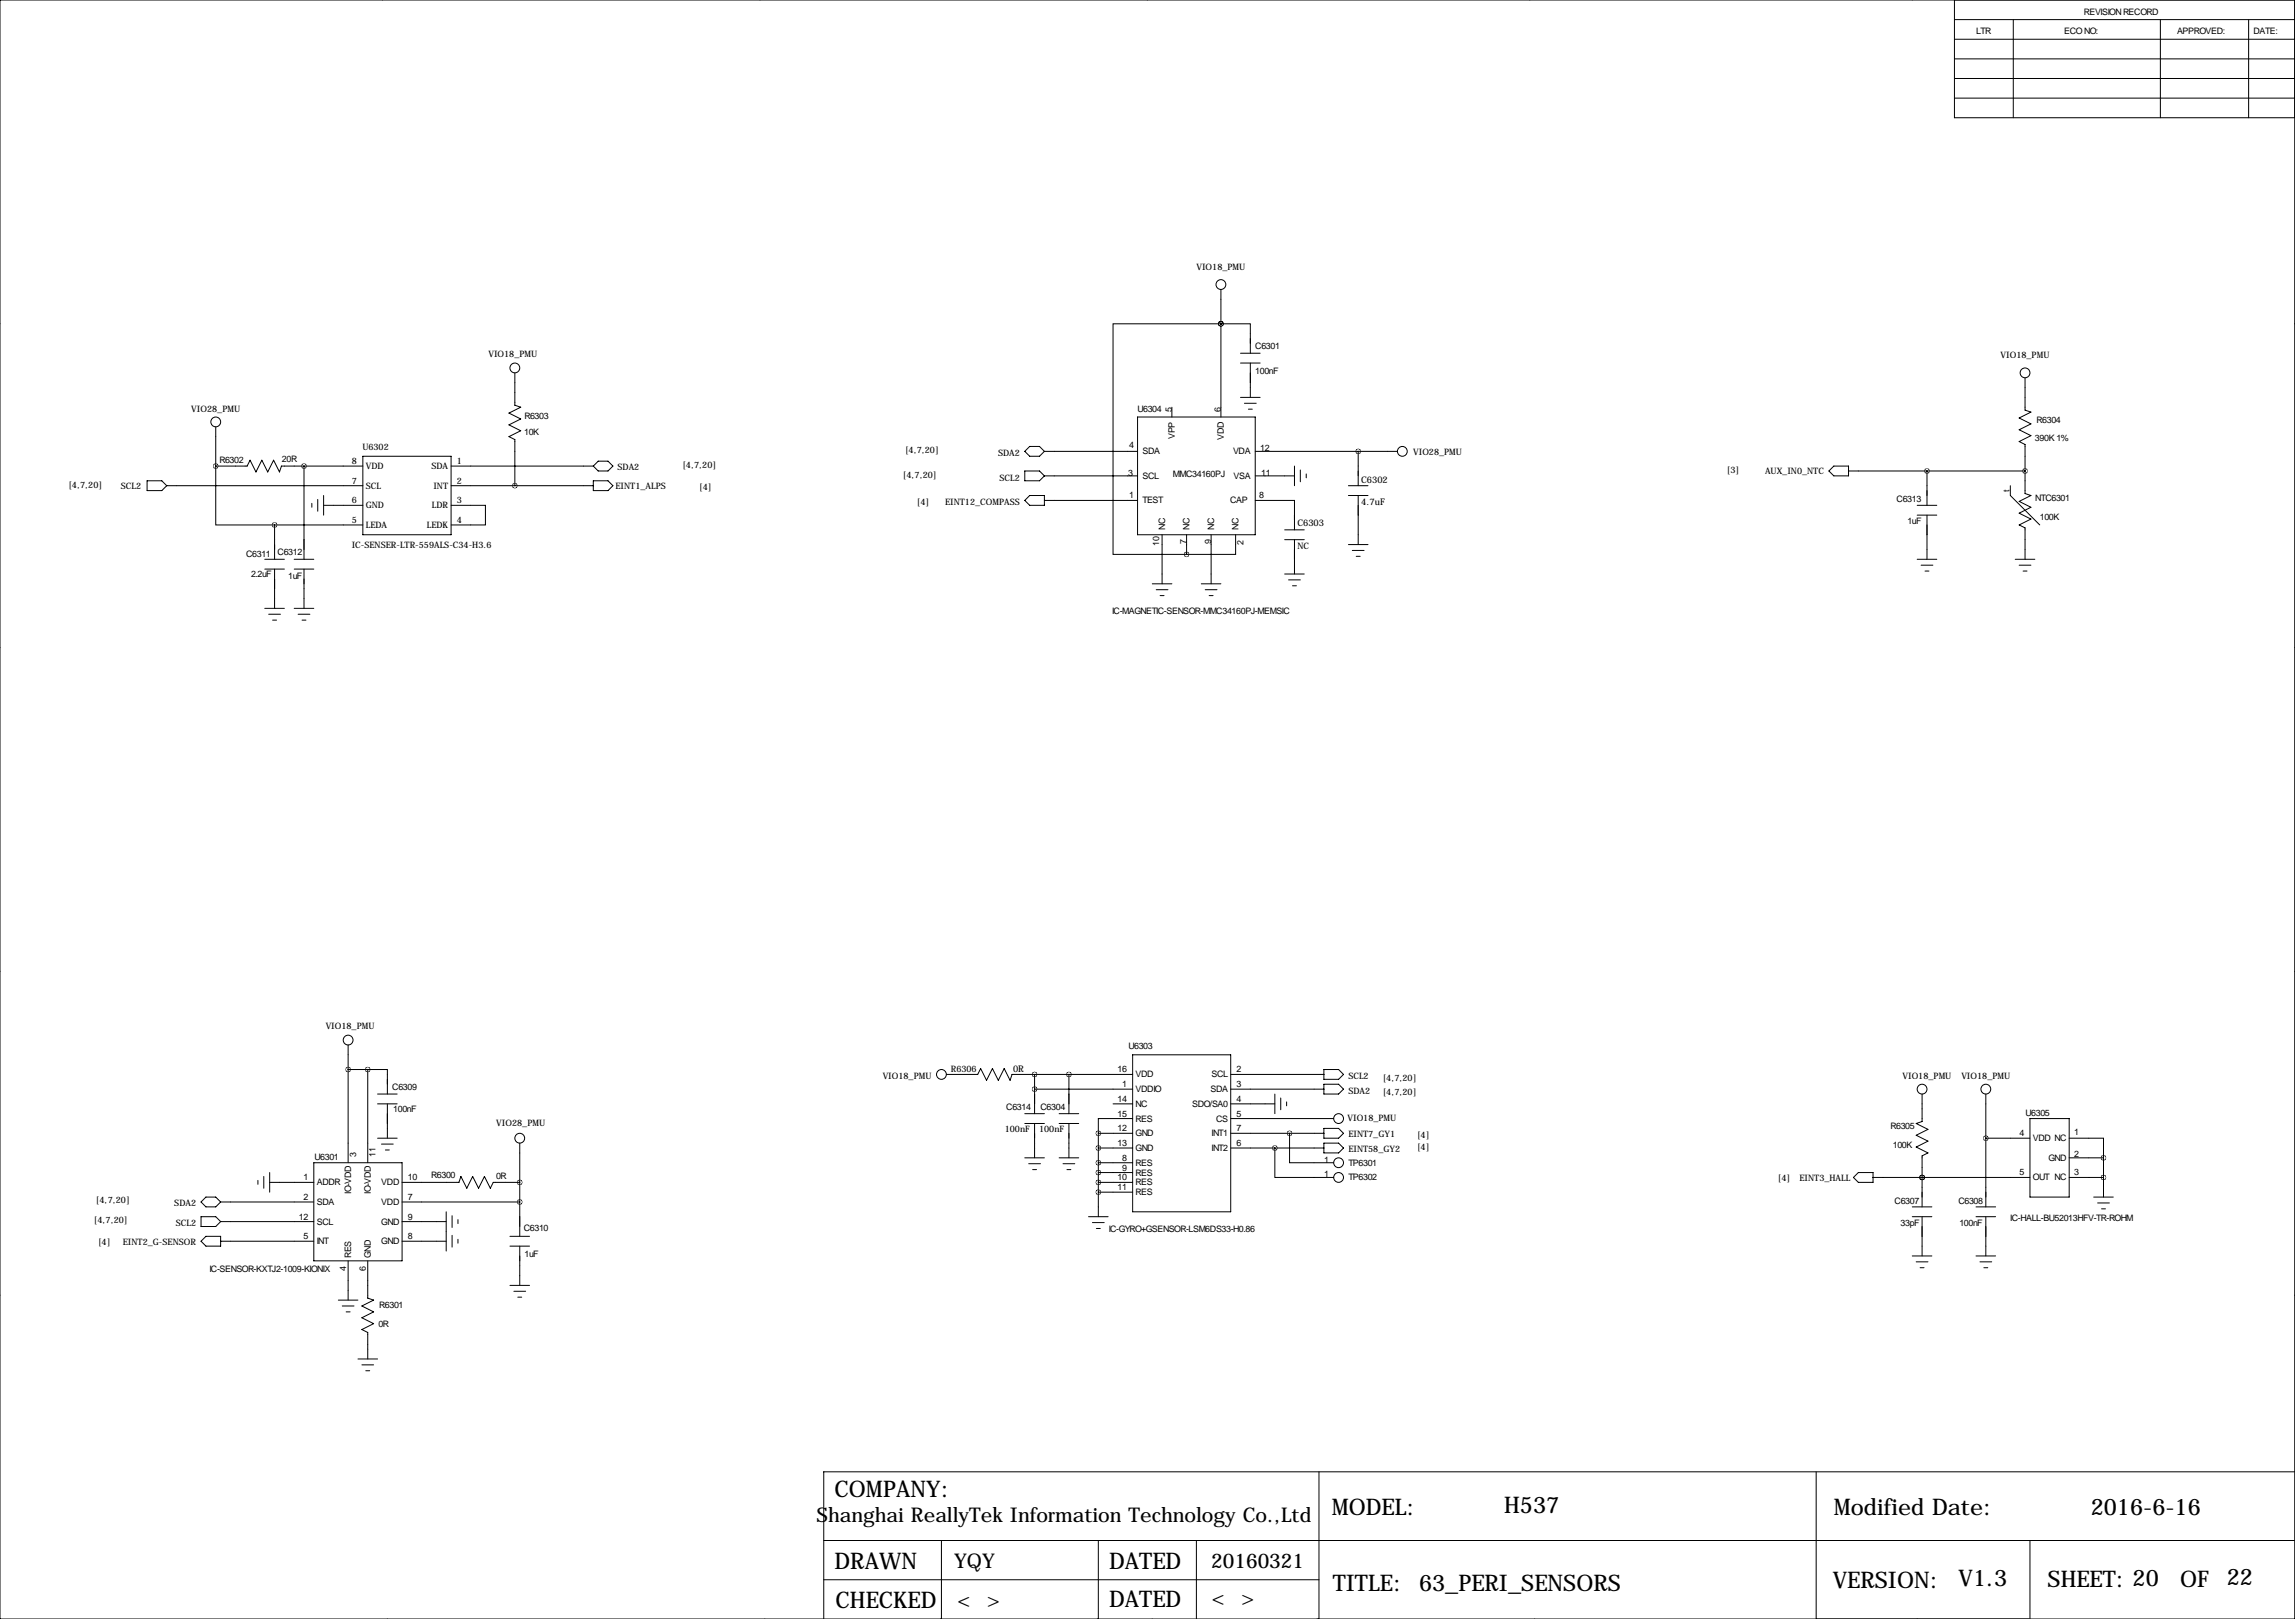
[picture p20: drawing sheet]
<svg xmlns="http://www.w3.org/2000/svg" width="594mm" height="419mm" viewBox="0 0 594 419" stroke-linecap="round" stroke-linejoin="round" font-family="sans-serif">
<defs><g id="words">
<g font-size="5.9">
<text x="216.2" y="387.6">COMPANY:</text>
<text x="344.9" y="392.2">MODEL:</text>
<text x="389.6" y="391.7">H537</text>
<text x="475" y="392.2">Modified Date:</text>
<text x="541.5" y="392.2">2016-6-16</text>
<text x="216.2" y="406.1">DRAWN</text>
<text x="287.3" y="406.1">DATED</text>
<text x="345.2" y="411.7">TITLE:</text>
<text x="367.5" y="411.7">63_PERI_SENSORS</text>
<text x="474.7" y="411">VERSION:</text>
<text x="507.3" y="410.5">V1.3</text>
<text x="530.4" y="410.7">SHEET: 20</text>
<text x="564.7" y="410.7">OF</text>
<text x="576.7" y="410.3">22</text>
<text x="216.4" y="416.3">CHECKED</text>
<text x="287.3" y="416.1">DATED</text>
</g>
<g font-size="5.3">
<text x="211.5" y="394">Shanghai ReallyTek Information Technology Co.,Ltd</text>
<text x="247.1" y="405.9">YQY</text>
<text x="313.7" y="405.9">20160321</text>
<text x="247.9" y="416.1">&lt; &gt;</text>
<text x="313.8" y="415.4">&lt; &gt;</text>
</g>
<g font-size="2.4">
<text x="352.6" y="125">C6302</text>
<text x="352.6" y="130.7">4.7uF</text>
<text x="336" y="136.1">C6303</text>
<text x="262.4" y="277.6">0R</text>
</g>
<g font-size="2.3">
<text x="539.8" y="3.8">REVISION RECORD</text>
<text x="511.8" y="8.9">LTR</text>
<text x="534.7" y="8.9">ECO NO:</text>
<text x="563.9" y="8.9">APPROVED:</text>
<text x="583.7" y="8.9">DATE:</text>
<text x="309.9" y="69.9">VIO18_PMU</text>
<text x="126.5" y="92.5">VIO18_PMU</text>
<text x="325.1" y="90.4">C6301</text>
<text x="518.2" y="92.7">VIO18_PMU</text>
<text x="325.1" y="96.8">100nF</text>
<text x="49.6" y="106.8">VIO28_PMU</text>
<text x="294.6" y="106.7">U6304</text>
<text x="303.5" y="106.7" transform="rotate(-90 303.5 106.7)">5</text>
<text x="316.2" y="106.7" transform="rotate(-90 316.2 106.7)">6</text>
<text x="135.8" y="112.5">10K</text>
<text x="135.8" y="108.5">R6303</text>
<text x="304.3" y="113.6" transform="rotate(-90 304.3 113.6)">VPP</text>
<text x="317" y="113.8" transform="rotate(-90 317 113.8)">VDD</text>
<text x="527.5" y="109.5">R6304</text>
<text x="56.8" y="119.9">R6302</text>
<text x="73" y="119.6">20R</text>
<text x="93.9" y="116.6">U6302</text>
<text x="234.4" y="117.2">[4,7,20]</text>
<text x="258.5" y="118.1">SDA2</text>
<text x="292.4" y="116.1">4</text>
<text x="295.9" y="117.6">SDA</text>
<text x="319.4" y="117.6">VDA</text>
<text x="326.4" y="116.8">12</text>
<text x="366" y="117.7">VIO28_PMU</text>
<text x="527.1" y="114">390K 1%</text>
<text x="91.1" y="125.2">7</text>
<text x="91.1" y="120.1">8</text>
<text x="94.7" y="121.5">VDD</text>
<text x="111.7" y="121.5">SDA</text>
<text x="118.4" y="120.1">1</text>
<text x="118.4" y="125.2">2</text>
<text x="159.9" y="121.7">SDA2</text>
<text x="176.8" y="121.2">[4,7,20]</text>
<text x="233.9" y="123.8">[4,7,20]</text>
<text x="258.9" y="124.5">SCL2</text>
<text x="292.2" y="123.2">3</text>
<text x="295.9" y="124">SCL</text>
<text x="303.8" y="123.4">MMC34160PJ</text>
<text x="319.5" y="124">VSA</text>
<text x="326.6" y="123.2">11</text>
<text x="447.3" y="122.5">[3]</text>
<text x="457.2" y="122.7">AUX_IN0_NTC</text>
<text x="17.7" y="126.3">[4,7,20]</text>
<text x="31.3" y="126.5">SCL2</text>
<text x="91.1" y="130.3">6</text>
<text x="94.7" y="131.6">GND</text>
<text x="94.7" y="126.5">SCL</text>
<text x="111.9" y="131.6">LDR</text>
<text x="112.3" y="126.5">INT</text>
<text x="118.4" y="130.3">3</text>
<text x="159.4" y="126.6">EINT1_ALPS</text>
<text x="181.1" y="126.8">[4]</text>
<text x="237.5" y="130.6">[4]</text>
<text x="244.8" y="130.8">EINT12_COMPASS</text>
<text x="292.4" y="129">1</text>
<text x="295.9" y="130.3">TEST</text>
<text x="318.6" y="130.3">CAP</text>
<text x="326.1" y="128.8">8</text>
<text x="491.2" y="130">C6313</text>
<text x="520.4" y="127.3" transform="rotate(-90 520.4 127.3)">t</text>
<text x="527.1" y="129.8">NTC6301</text>
<text x="91.1" y="135.4">5</text>
<text x="94.7" y="136.7">LEDA</text>
<text x="110.5" y="136.7">LEDK</text>
<text x="118.4" y="135.4">4</text>
<text x="301.8" y="137.2" transform="rotate(-90 301.8 137.2)">NC</text>
<text x="308.1" y="137.2" transform="rotate(-90 308.1 137.2)">NC</text>
<text x="314.5" y="137.2" transform="rotate(-90 314.5 137.2)">NC</text>
<text x="320.8" y="137.2" transform="rotate(-90 320.8 137.2)">NC</text>
<text x="494" y="135.6">1uF</text>
<text x="528.3" y="134.6">100K</text>
<text x="71.9" y="143.8">C6312</text>
<text x="91.1" y="141.8">IC-SENSER-LTR-559ALS-C34-H3.6</text>
<text x="300.2" y="141.3" transform="rotate(-90 300.2 141.3)">10</text>
<text x="307.3" y="140.9" transform="rotate(-90 307.3 140.9)">7</text>
<text x="313.7" y="140.9" transform="rotate(-90 313.7 140.9)">9</text>
<text x="322.1" y="141.1" transform="rotate(-90 322.1 141.1)">2</text>
<text x="336" y="142.1">NC</text>
<text x="63.8" y="144.3">C6311</text>
<text x="65" y="149.4">2.2uF</text>
<text x="74.7" y="149.9">1uF</text>
<text x="288" y="159">IC-MAGNETIC-SENSOR-MMC34160PJ-MEMSIC</text>
<text x="84.4" y="266.4">VIO18_PMU</text>
<text x="292.3" y="271.5">U6303</text>
<text x="228.6" y="279.4">VIO18_PMU</text>
<text x="246.3" y="277.6">R6306</text>
<text x="289.5" y="277.6">16</text>
<text x="290.7" y="281.4">1</text>
<text x="294.1" y="278.9">VDD</text>
<text x="313.8" y="278.9">SCL</text>
<text x="320.3" y="277.6">2</text>
<text x="320.3" y="281.4">3</text>
<text x="349.3" y="279.4">SCL2</text>
<text x="358.1" y="279.7">[4,7,20]</text>
<text x="492.8" y="279.4">VIO18_PMU</text>
<text x="508" y="279.4">VIO18_PMU</text>
<text x="101.6" y="282.2">C6309</text>
<text x="101.9" y="287.8">100nF</text>
<text x="260.6" y="287.3">C6314</text>
<text x="269.5" y="287.3">C6304</text>
<text x="289.5" y="285.2">14</text>
<text x="294.1" y="282.7">VDDIO</text>
<text x="294.1" y="286.5">NC</text>
<text x="308.8" y="286.5">SDO/SA0</text>
<text x="313.5" y="282.7">SDA</text>
<text x="320.3" y="285.2">4</text>
<text x="349.3" y="283.2">SDA2</text>
<text x="358.1" y="283.6">[4,7,20]</text>
<text x="128.5" y="291.6">VIO28_PMU</text>
<text x="260.2" y="293.1">100nF</text>
<text x="269.1" y="293.1">100nF</text>
<text x="289.5" y="292.9">12</text>
<text x="289.5" y="289.1">15</text>
<text x="294.1" y="290.3">RES</text>
<text x="315" y="290.3">CS</text>
<text x="320.3" y="289.1">5</text>
<text x="320.3" y="292.9">7</text>
<text x="349" y="290.2">VIO18_PMU</text>
<text x="489.7" y="292.4">R6305</text>
<text x="524.7" y="288.8">U6305</text>
<text x="537.2" y="293.9">1</text>
<text x="92.2" y="299.5" transform="rotate(-90 92.2 299.5)">3</text>
<text x="97.3" y="299.5" transform="rotate(-90 97.3 299.5)">11</text>
<text x="289.5" y="296.7">13</text>
<text x="294.1" y="294.1">GND</text>
<text x="294.1" y="297.9">GND</text>
<text x="313.8" y="297.9">INT2</text>
<text x="313.8" y="294.1">INT1</text>
<text x="320.3" y="296.7">6</text>
<text x="349.3" y="294.4">EINT7_GY1</text>
<text x="349.3" y="298.2">EINT58_GY2</text>
<text x="367" y="294.5">[4]</text>
<text x="367" y="297.8">[4]</text>
<text x="490.3" y="297.2">100K</text>
<text x="523.1" y="294.1">4</text>
<text x="526.5" y="295.4">VDD NC</text>
<text x="537.2" y="299.5">2</text>
<text x="78.6" y="305.6">1</text>
<text x="81.5" y="300.2">U6301</text>
<text x="105.7" y="305.6">10</text>
<text x="111.7" y="305.1">R6300</text>
<text x="128.5" y="305.3">0R</text>
<text x="289.5" y="305.6">10</text>
<text x="290.7" y="300.5">8</text>
<text x="290.7" y="303">9</text>
<text x="294.1" y="301.8">RES</text>
<text x="294.1" y="304.3">RES</text>
<text x="343" y="301">1</text>
<text x="343" y="304.8">1</text>
<text x="349.3" y="301.8">TP6301</text>
<text x="349.3" y="305.6">TP6302</text>
<text x="460.5" y="305.7">[4]</text>
<text x="466.1" y="305.8">EINT3_HALL</text>
<text x="523.1" y="304.3">5</text>
<text x="526.5" y="305.6">OUT NC</text>
<text x="530.6" y="300.5">GND</text>
<text x="537.2" y="304">3</text>
<text x="24.9" y="311.5">[4,7,20]</text>
<text x="78.6" y="310.6">2</text>
<text x="82" y="306.8">ADDR</text>
<text x="82" y="311.9">SDA</text>
<text x="90.9" y="309" transform="rotate(-90 90.9 309)">IO-VDD</text>
<text x="96" y="309" transform="rotate(-90 96 309)">IO-VDD</text>
<text x="98.8" y="311.9">VDD</text>
<text x="98.8" y="306.8">VDD</text>
<text x="105.7" y="310.6">7</text>
<text x="289.5" y="308.1">11</text>
<text x="294.1" y="306.8">RES</text>
<text x="294.1" y="309.4">RES</text>
<text x="490.7" y="311.7">C6307</text>
<text x="507.2" y="311.7">C6308</text>
<text x="24.3" y="316.6">[4,7,20]</text>
<text x="45.1" y="312.2">SDA2</text>
<text x="45.5" y="317.2">SCL2</text>
<text x="77.4" y="315.7">12</text>
<text x="82" y="317">SCL</text>
<text x="98.8" y="317">GND</text>
<text x="105.7" y="315.7">9</text>
<text x="492.3" y="317.3">33pF</text>
<text x="507.5" y="317.3">100nF</text>
<text x="520.7" y="316">IC-HALL-BU52013HFV-TR-ROHM</text>
<text x="25.4" y="322.2">[4]</text>
<text x="31.8" y="322.3">EINT2_G-SENSOR</text>
<text x="78.6" y="320.8">5</text>
<text x="82" y="322.1">INT</text>
<text x="98.8" y="322.1">GND</text>
<text x="105.7" y="320.8">8</text>
<text x="135.7" y="318.8">C6310</text>
<text x="287.2" y="319">IC-GYRO+GSENSOR-LSM6DS33-H0.86</text>
<text x="54.2" y="329.2">IC-SENSOR-KXTJ2-1009-KIONIX</text>
<text x="89.7" y="329.1" transform="rotate(-90 89.7 329.1)">4</text>
<text x="90.9" y="325.6" transform="rotate(-90 90.9 325.6)">RES</text>
<text x="94.7" y="329.1" transform="rotate(-90 94.7 329.1)">6</text>
<text x="96" y="325.6" transform="rotate(-90 96 325.6)">GND</text>
<text x="135.9" y="325.4">1uF</text>
<text x="98.2" y="338.6">R6301</text>
<text x="98" y="343.4">0R</text>
</g>
</g></defs>
<g fill="none" stroke="#000" stroke-width=".26">
<path d="M99.1 0h.1M196.8 0h.1M297.2 0h.1M396.2 0h.1M495.3 0h.1M0 0h594.4v419.1h-594.4zM506.2 0v30.5h88.2M506.2 15.2h88.2M506.2 10.2h88.2M506.2 5.1h88.2M521.5 5.1v25.4M559.6 5.1v25.4"/>
<path d="M582.4 5.1v25.4M506.2 20.3h88.2M506.2 25.4h88.2M316.2 74.9v33M-.1 83.8h.1M133.3 96.5v8.4l1.6 .5-3.1 1.5 3.1 1.6-3.1 1.5 3.1 1.5-3.1 1.5 1.5 .8v11.9M316.2 83.8h.1M316.2 83.8h-27.9v59.7h19M316.2 83.8h7.6v7.6M321.3 91.4h5.1M321.3 94h5.1M323.8 94v8.9"/>
<path d="M524.5 97.8v8.4l1.5 .5-3 1.5 3 1.5-3 1.6 3 1.5-3 1.5 1.5 .8v12.7l1.5 .5-3 1.5 3 1.5-3 1.5 3 1.6-3 1.5 1.5 .8v8.1M594.4 83.8h.1M55.9 110.5v10.1M94 118.1h22.8v20.3h-22.8zM266.7 115.6h2.5l1.3 1.2-1.3 1.3h-2.5l-1.3-1.3zM270.5 116.8h24.1M294.6 107.9h30.5v30.5h-30.5zM303.5 105.4v2.5M321.3 102.9h5.1M322.3 104.4h3.1M323.3 105.9h1.1M325.1 116.8h36.8"/>
<path d="M351.8 116.8v8.9M38.1 124.5h3.8l1.3 1.2-1.3 1.3h-3.8zM43.2 125.7h50.8M55.9 120.6v15.3h15.2M55.9 120.6h8.1l.8-1.5 1.5 3.1 1.5-3.1 1.5 3.1 1.6-3.1 1.5 3.1 .5-1.6h21.1M71.1 135.9v8.9M71.1 135.9h22.9M78.7 120.6v24.2M80.8 130.3v1M82.3 129.3v3M83.8 130.8h10.2M83.8 128.3v5"/>
<path d="M116.8 130.8h8.9v5.1h-8.9M116.8 120.6h36.9M116.8 125.7h36.9M153.7 124.5h3.8l1.2 1.2-1.2 1.3h-3.8zM153.7 120.6l1.2-1.2h2.6l1.2 1.2-1.2 1.3h-2.6zM265.4 121.9h3.8l1.3 1.3-1.3 1.3h-3.8zM266.7 128.3h3.8v2.5h-3.8l-1.3-1.3zM270.5 123.2h24.1M270.5 129.5h24.1M301 138.4v12.7M307.3 138.4v5.1M313.7 138.4v12.7"/>
<path d="M320 138.4v5.1h-12.7M325.1 129.5h10.2v7.7M325.1 123.2h10.2M332.7 137.2h5.1M332.7 139.7h5.1M335.3 120.6v5.1M335.3 139.7v8.9M336.8 121.7v3M338.3 122.7v1M349.2 125.7h5.1M349.2 128.3h5.1M351.8 128.3v12.7"/>
<path d="M475 120.6h3.8v2.6h-3.8l-1.3-1.3zM478.8 121.9h45.7M496.6 130.8h5M496.6 133.3h5M499.1 121.9v8.9M499.1 133.3v11.5M520.7 125.7v2.6l7.6 7.6M68.6 147.3h5.1M68.6 144.8h5.1M68.6 157.5h5.1M69.6 159h3M71.1 147.3v10.2"/>
<path d="M76.2 147.3h5.1M76.2 144.8h5.1M76.2 157.5h5.1M77.2 159h3.1M78.7 147.3v10.2M298.4 151.1h5.1M299.5 152.7h3M300.5 154.2h1M311.1 151.1h5.1M312.2 152.7h3M313.2 154.2h1M332.7 148.6h5.1"/>
<path d="M333.8 150.1h3M334.8 151.6h1M349.2 141h5.1M350.3 142.5h3M351.3 144h1M496.6 144.8h5M497.6 146.3h3M498.6 147.8h1M522 144.8h5M523 146.3h3M524 147.8h1M-.1 167.6h.1"/>
<path d="M70.6 160.5h1M78.2 160.5h1M594.4 167.6h.1M-.1 251.5h.1M594.4 251.5h.1M90.2 270.5v30.5M90.2 276.9h5M95.2 276.9h5.1v6.3M95.2 276.9v24.1M245.1 278.1h8.1l.8-1.5 1.5 3.1 1.5-3.1 1.6 3.1 1.5-3.1 1.5 3.1 .5-1.6h31.3M268 278.1v10.2M276.9 278.1v10.2"/>
<path d="M293.4 273h25.4v40.7h-25.4zM318.8 278.1h24.1M342.9 276.9h3.8l1.3 1.2-1.3 1.3h-3.8zM97.8 283.2h5.1M97.8 285.8h5.1M97.8 294.6h5.1M98.8 296.2h3.1M99.8 297.7h1M100.3 285.8v8.8M134.6 295.9v24.1M265.4 299.7h5.1M265.4 290.8h5.1"/>
<path d="M265.4 288.3h5.1M268 281.9h25.4M268 290.8v8.9M274.3 299.7h5.1M274.3 290.8h5.1M274.3 288.3h5.1M276.9 290.8v8.9M284.5 293.4v21.6M284.5 297.2h8.9M284.5 293.4h8.9M288.3 285.8h5.1M293.4 289.6h-8.9v3.8"/>
<path d="M318.8 285.8h11.4M318.8 289.6h26.6M318.8 281.9h24.1M318.8 297.2h24.1M318.8 293.4h24.1M330.2 297.2v7.6h15.2M330.2 283.2v5.1M331.7 284.2v3.1M333.2 285.2v1.1M334 293.4v7.6h11.4M342.9 280.7h3.8l1.3 1.2-1.3 1.3h-3.8zM342.9 292.1h3.8l1.3 1.3-1.3 1.2h-3.8z"/>
<path d="M342.9 295.9h3.8l1.3 1.3-1.3 1.2h-3.8zM497.8 283.2v7.1l-1.5 .5 3.1 1.6-3.1 1.5 3.1 1.5-3.1 1.5 3.1 1.5-1.6 .8v13.2M514.3 283.2v29.2M514.3 294.6h11.5M525.8 289.6h10.1v20.3h-10.1zM535.9 294.6h8.9v5.1M535.9 299.7h8.9M544.8 299.7v10.2M52.1 315h3.8l1.2 1.2-1.2 1.3h-3.8zM53.3 309.9h2.6l1.2 1.2-1.2 1.3h-2.6l-1.2-1.3zM57.1 311.1h24.2M57.1 316.2h24.2"/>
<path d="M66.8 305.6v1M68.3 304.5v3.1M69.8 306.1h11.5M69.8 303.5v5.1M81.3 301h22.8v25.4h-22.8zM104.1 306.1h14.8l.5-1.6 1.5 3.1 1.5-3.1 1.6 3.1 1.5-3.1 1.5 3.1 .8-1.5h6.8M104.1 311.1h30.5M104.1 316.2h11.5M115.6 313.7v10.1M117.1 314.7v3.1M117.1 319.8v3M118.6 315.7v1"/>
<path d="M266.4 301.2h3.1M267.5 302.8h1M275.3 301.2h3.1M276.4 302.8h1M281.9 315h5.1M283 316.5h3M284 318h1M284.5 301h8.9M284.5 306.1h8.9M284.5 303.5h8.9M284.5 308.6h8.9M481.3 303.5h3.8v2.6h-3.8l-1.2-1.3z"/>
<path d="M485.1 304.8h40.7M495.3 312.4h5.1M495.3 315h5.1M497.8 304.8h.1M497.8 315v10.1M511.8 312.4h5.1M511.8 315h5.1M514.3 315v10.1M535.9 304.8h8.9M542.3 309.9h5.1M543.3 311.4h3.1M544.3 312.9h1"/>
<path d="M-.1 335.3h.1M52.1 321.3l1.2-1.3h3.8v2.6h-3.8zM57.1 321.3h24.2M87.6 336.5h5.1M88.6 338.1h3.1M89.7 339.6h1M90.2 326.4v10.1M95.2 326.4v9.6l1.6 .5-3.1 1.6 3.1 1.5-3.1 1.5 3.1 1.5-3.1 1.6 1.5 .7v6.9M104.1 321.3h11.5M118.6 320.8v1M132.1 322.6h5.1M132.1 320h5.1"/>
<path d="M132.1 332.7h5.1M133.1 334.3h3M134.1 335.8h1M134.6 322.6v10.1M495.3 325.1h5.1M496.3 326.6h3.1M497.3 328.2h1M511.8 325.1h5.1M512.8 326.6h3.1M513.8 328.2h1.1M594.4 335.3h.1M92.7 351.8h5.1"/>
<path d="M93.7 353.3h3.1M94.7 354.8h1.1M213.4 398.8h381M243.8 398.8v20.3M284.5 398.8v20.3M309.9 398.8v20.3M341.6 381v38.1M470.4 381v38.1M525.8 398.8v20.3M594.4 381h-381v38.1M100.3 419.1h.1M198.1 419.1h.1"/>
<path d="M213.4 408.9h128.2M298.4 419.1h.1M397.5 419.1h.1M496.6 419.1h.1"/>
<circle cx="316.2" cy="73.7" r="1.27"/>
<circle cx="133.3" cy="95.2" r="1.27"/>
<circle cx="524.5" cy="96.5" r="1.27"/>
<circle cx="55.9" cy="109.2" r="1.27"/>
<circle cx="363.2" cy="116.8" r="1.27"/>
<circle cx="90.2" cy="269.2" r="1.27"/>
<circle cx="243.8" cy="278.1" r="1.27"/>
<circle cx="134.6" cy="294.6" r="1.27"/>
<circle cx="346.7" cy="289.6" r="1.27"/>
<circle cx="497.8" cy="281.9" r="1.27"/>
<circle cx="514.3" cy="281.9" r="1.27"/>
<circle cx="346.7" cy="304.8" r="1.27"/>
<circle cx="346.7" cy="301" r="1.27"/>
</g>
<path d="M90.1 276.9a.05 .05 0 0 0 .1 0 .05 .05 0 0 0-.1 0zM134.6 306.1a.05 .05 0 0 0 .1 0 .05 .05 0 0 0-.1 0zM95.2 276.9a.05 .05 0 0 0 .1 0 .05 .05 0 0 0-.1 0zM133.3 125.7a.05 .05 0 0 0 .1 0 .05 .05 0 0 0-.1 0zM55.8 120.7a.05 .05 0 0 0 .1 0 .05 .05 0 0 0-.1 0zM78.7 120.7a.05 .05 0 0 0 .1 0 .05 .05 0 0 0-.1 0zM71.1 135.9a.05 .05 0 0 0 .1 0 .05 .05 0 0 0-.1 0zM524.5 121.9a.05 .05 0 0 0 .1 0 .05 .05 0 0 0-.1 0zM499.1 121.9a.05 .05 0 0 0 .1 0 .05 .05 0 0 0-.1 0zM134.6 311.2a.05 .05 0 0 0 .1 0 .05 .05 0 0 0-.1 0zM497.8 304.8a.05 .05 0 0 0 .1 0 .05 .05 0 0 0-.1 0zM514.3 294.6a.05 .05 0 0 0 .1 0 .05 .05 0 0 0-.1 0zM544.8 299.7a.05 .05 0 0 0 .1 0 .05 .05 0 0 0-.1 0zM544.8 304.8a.05 .05 0 0 0 .1 0 .05 .05 0 0 0-.1 0zM316.2 83.8a.05 .05 0 0 0 .1 0 .05 .05 0 0 0-.1 0zM307.3 143.5a.05 .05 0 0 0 .1 0 .05 .05 0 0 0-.1 0zM316.2 83.8a.05 .05 0 0 0 .1 0 .05 .05 0 0 0-.1 0zM351.7 116.8a.05 .05 0 0 0 .1 0 .05 .05 0 0 0-.1 0zM497.8 304.8a.05 .05 0 0 0 .1 0 .05 .05 0 0 0-.1 0zM334 293.4a.05 .05 0 0 0 .1 0 .05 .05 0 0 0-.1 0zM276.8 278.1a.05 .05 0 0 0 .1 0 .05 .05 0 0 0-.1 0zM267.9 281.9a.05 .05 0 0 0 .1 0 .05 .05 0 0 0-.1 0zM284.4 293.4a.05 .05 0 0 0 .1 0 .05 .05 0 0 0-.1 0zM284.4 297.2a.05 .05 0 0 0 .1 0 .05 .05 0 0 0-.1 0zM284.4 301a.05 .05 0 0 0 .1 0 .05 .05 0 0 0-.1 0zM284.4 303.5a.05 .05 0 0 0 .1 0 .05 .05 0 0 0-.1 0zM284.4 306.1a.05 .05 0 0 0 .1 0 .05 .05 0 0 0-.1 0zM284.4 308.6a.05 .05 0 0 0 .1 0 .05 .05 0 0 0-.1 0zM267.9 278.1a.05 .05 0 0 0 .1 0 .05 .05 0 0 0-.1 0z" fill="#000" stroke="#000" stroke-width="1.3"/>
<use href="#words"/>
</svg>
